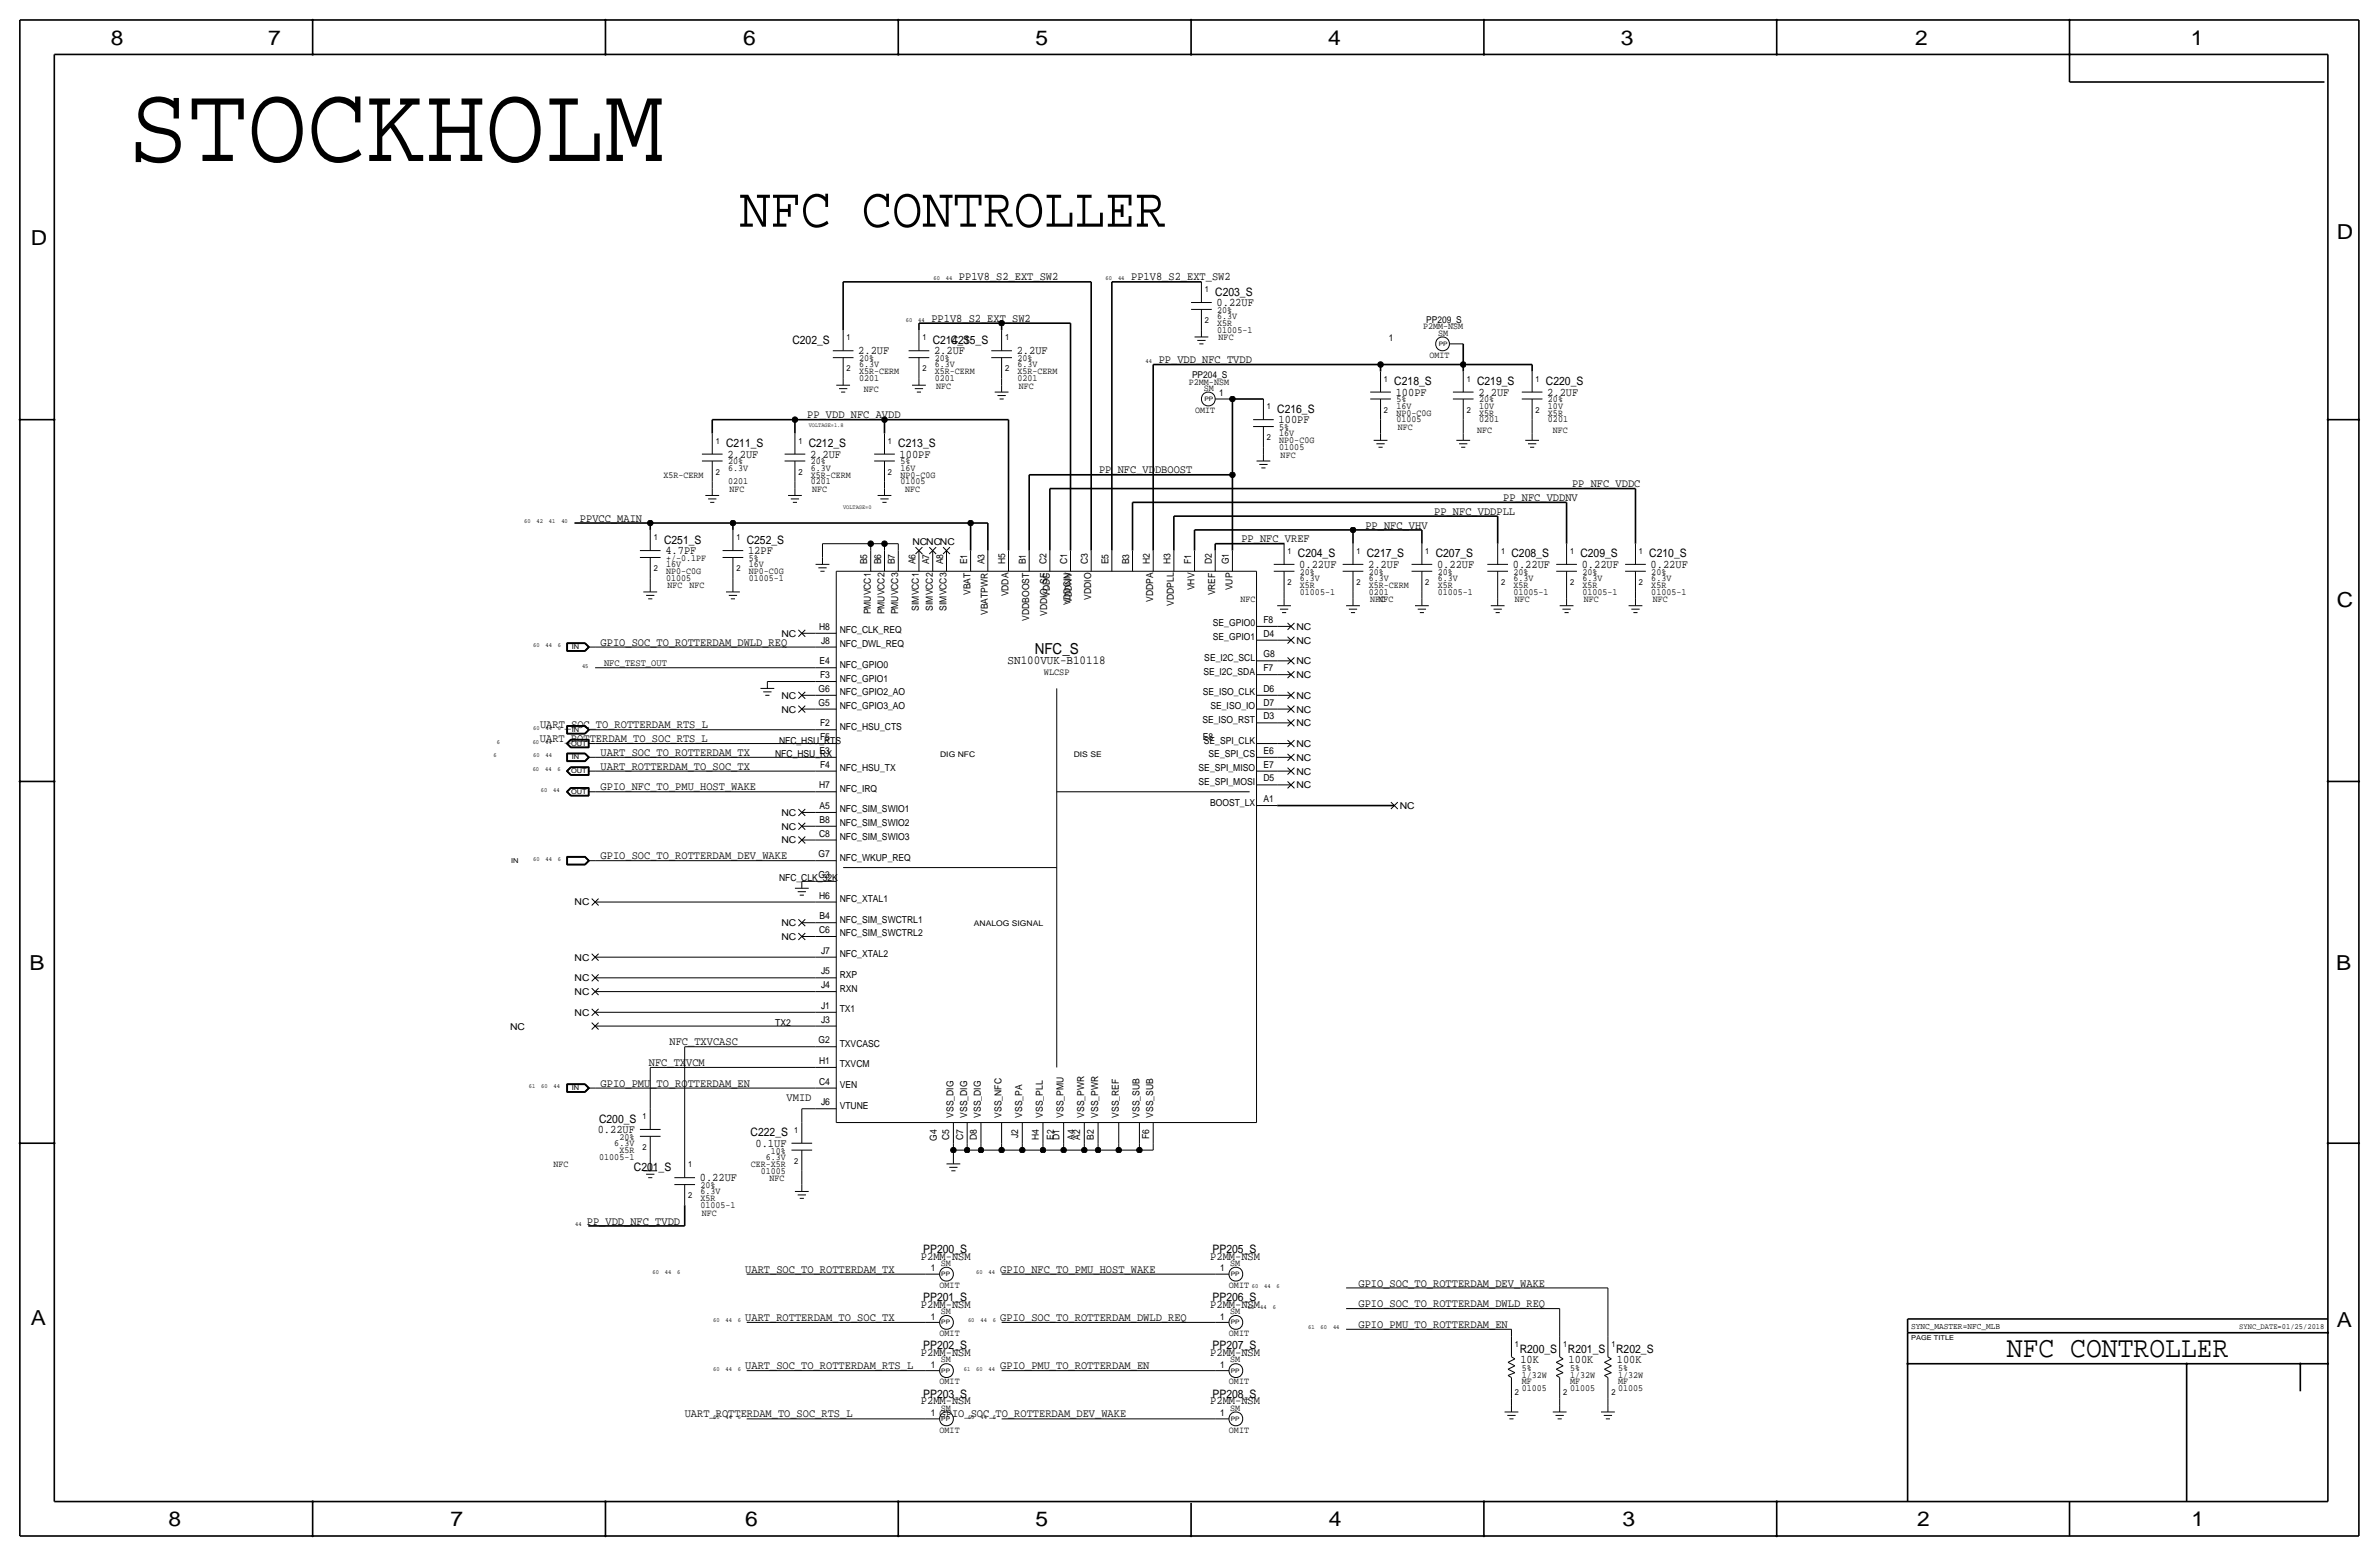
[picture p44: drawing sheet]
<svg xmlns="http://www.w3.org/2000/svg" width="877mm" height="574mm" viewBox="0 0 877 574" stroke-linecap="round" stroke-linejoin="round" font-family="sans-serif">
<defs><g id="words">
<text font-size="41" x="47.4" y="59.3">STOCKHOLM</text>
<text font-size="21" x="272.7" y="83.6">NFC CONTROLLER</text>
<text font-size="10.9" x="739.9" y="500.1">NFC CONTROLLER</text>
<g font-size="7.6">
<text x="40.8" y="16.5">8</text>
<text x="98.9" y="16.5">7</text>
<text x="274" y="16.5">6</text>
<text x="381.7" y="16.5">5</text>
<text x="489.7" y="16.5">4</text>
<text x="597.6" y="16.5">3</text>
<text x="706.1" y="16.5">2</text>
<text x="807.7" y="16.5">1</text>
<text x="861.5" y="88.1">D</text>
<text x="11.4" y="90.4">D</text>
<text x="861.5" y="223.8">C</text>
<text x="10.8" y="357.6">B</text>
<text x="861.3" y="357.4">B</text>
<text x="11.3" y="488.4">A</text>
<text x="861.5" y="489.2">A</text>
<text x="62.2" y="562.6">8</text>
<text x="166" y="562.6">7</text>
<text x="274.8" y="562.6">6</text>
<text x="381.7" y="562.6">5</text>
<text x="489.9" y="562.6">4</text>
<text x="598.1" y="562.6">3</text>
<text x="706.8" y="562.6">2</text>
<text x="807.9" y="562.6">1</text>
</g>
<text font-size="5.6" x="381.5" y="241">NFC_S</text>
<text font-size="4.5" x="371.5" y="244.9">SN100VUK-B10118</text>
<g font-size="4.3">
<text x="353.5" y="103.4">PP1V8_S2_EXT_SW2</text>
<text x="417" y="103.4">PP1V8_S2_EXT_SW2</text>
<text x="448" y="109">C203_S</text>
<text x="448.5" y="112.8">0.22UF</text>
<text x="343.4" y="118.6">PP1V8_S2_EXT_SW2</text>
<text x="292.1" y="126.7">C202_S</text>
<text x="316.4" y="130.6">2.2UF</text>
<text x="343.9" y="126.7">C214_S</text>
<text x="344.4" y="130.6">2.2UF</text>
<text x="350.5" y="126.7">C215_S</text>
<text x="374.9" y="130.6">2.2UF</text>
<text x="427.2" y="133.9">PP_VDD_NFC_TVDD</text>
<text x="514" y="142">C218_S</text>
<text x="544.5" y="142">C219_S</text>
<text x="569.9" y="142">C220_S</text>
<text x="514.6" y="145.8">100PF</text>
<text x="545" y="145.8">2.2UF</text>
<text x="570.4" y="145.8">2.2UF</text>
<text x="297.6" y="154.2">PP_VDD_NFC_AVDD</text>
<text x="470.9" y="152.1">C216_S</text>
<text x="471.4" y="156">100PF</text>
<text x="267.7" y="164.8">C211_S</text>
<text x="298.1" y="164.8">C212_S</text>
<text x="331.2" y="164.8">C213_S</text>
<text x="268.2" y="168.7">2.2UF</text>
<text x="298.7" y="168.7">2.2UF</text>
<text x="331.7" y="168.7">100PF</text>
<text x="405.2" y="174.5">PP_NFC_VDDBOOST</text>
<text x="579.6" y="179.6">PP_NFC_VDDC</text>
<text x="554.2" y="184.7">PP_NFC_VDDNV</text>
<text x="528.8" y="189.7">PP_NFC_VDDPLL</text>
<text x="213.8" y="192.3">PPVCC_MAIN</text>
<text x="503.4" y="194.8">PP_NFC_VHV</text>
<text x="244.8" y="200.4">C251_S</text>
<text x="275.3" y="200.4">C252_S</text>
<text x="457.6" y="199.9">PP_NFC_VREF</text>
<text x="245.3" y="204.2">4.7PF</text>
<text x="275.8" y="204.2">12PF</text>
<text x="478.5" y="205.5">C204_S</text>
<text x="479" y="209.3">0.22UF</text>
<text x="503.9" y="205.5">C217_S</text>
<text x="504.4" y="209.3">2.2UF</text>
<text x="529.3" y="205.5">C207_S</text>
<text x="529.8" y="209.3">0.22UF</text>
<text x="557.2" y="205.5">C208_S</text>
<text x="557.7" y="209.3">0.22UF</text>
<text x="582.6" y="205.5">C209_S</text>
<text x="583.1" y="209.3">0.22UF</text>
<text x="608" y="205.5">C210_S</text>
<text x="608.5" y="209.3">0.22UF</text>
<text x="221.4" y="238">GPIO_SOC_TO_ROTTERDAM_DWLD_REQ</text>
<text x="199.1" y="268.5">UART_SOC_TO_ROTTERDAM_RTS_L</text>
<text x="199.1" y="273.6">UART_ROTTERDAM_TO_SOC_RTS_L</text>
<text x="221.4" y="278.6">UART_SOC_TO_ROTTERDAM_TX</text>
<text x="221.4" y="283.7">UART_ROTTERDAM_TO_SOC_TX</text>
<text x="221.4" y="291.3">GPIO_NFC_TO_PMU_HOST_WAKE</text>
<text x="221.4" y="316.7">GPIO_SOC_TO_ROTTERDAM_DEV_WAKE</text>
<text x="246.8" y="385.3">NFC_TXVCASC</text>
<text x="239.2" y="392.9">NFC_TXVCM</text>
<text x="221.4" y="400.6">GPIO_PMU_TO_ROTTERDAM_EN</text>
<text x="290" y="405.6">VMID</text>
<text x="220.8" y="413.8">C200_S</text>
<text x="220.4" y="417.6">0.22UF</text>
<text x="276.7" y="418.8">C222_S</text>
<text x="278.6" y="422.7">0.1UF</text>
<text x="233.7" y="431.5">C201_S</text>
<text x="258" y="435.4">0.22UF</text>
<text x="216.4" y="451.4">PP_VDD_NFC_TVDD</text>
<text x="340.4" y="461.8">PP200_S</text>
<text x="447" y="461.8">PP205_S</text>
<text x="339.5" y="464.3">P2MM-NSM</text>
<text x="446.2" y="464.3">P2MM-NSM</text>
<text x="274.8" y="469.1">UART_SOC_TO_ROTTERDAM_TX</text>
<text x="368.8" y="469.1">GPIO_NFC_TO_PMU_HOST_WAKE</text>
<text x="340.4" y="479.6">PP201_S</text>
<text x="447" y="479.6">PP206_S</text>
<text x="500.8" y="474.2">GPIO_SOC_TO_ROTTERDAM_DEV_WAKE</text>
<text x="339.5" y="482.1">P2MM-NSM</text>
<text x="446.2" y="482.1">P2MM-NSM</text>
<text x="500.8" y="481.8">GPIO_SOC_TO_ROTTERDAM_DWLD_REQ</text>
<text x="274.8" y="486.9">UART_ROTTERDAM_TO_SOC_TX</text>
<text x="368.8" y="486.9">GPIO_SOC_TO_ROTTERDAM_DWLD_REQ</text>
<text x="500.8" y="489.5">GPIO_PMU_TO_ROTTERDAM_EN</text>
<text x="340.4" y="497.3">PP202_S</text>
<text x="447" y="497.3">PP207_S</text>
<text x="339.5" y="499.9">P2MM-NSM</text>
<text x="446.2" y="499.9">P2MM-NSM</text>
<text x="560.3" y="498.6">R200_S</text>
<text x="560.5" y="502.4">10K</text>
<text x="578.1" y="498.6">R201_S</text>
<text x="578.3" y="502.4">100K</text>
<text x="595.8" y="498.6">R202_S</text>
<text x="596.1" y="502.4">100K</text>
<text x="274.8" y="504.7">UART_SOC_TO_ROTTERDAM_RTS_L</text>
<text x="368.8" y="504.7">GPIO_PMU_TO_ROTTERDAM_EN</text>
<text x="340.4" y="515.1">PP203_S</text>
<text x="447" y="515.1">PP208_S</text>
<text x="339.5" y="517.7">P2MM-NSM</text>
<text x="446.2" y="517.7">P2MM-NSM</text>
<text x="252.4" y="522.5">UART_ROTTERDAM_TO_SOC_RTS_L</text>
<text x="346.4" y="522.5">GPIO_SOC_TO_ROTTERDAM_DEV_WAKE</text>
</g>
<text font-size="3.6" x="222.7" y="245.6">NFC_TEST_OUT</text>
<g font-size="3.5">
<text x="448.8" y="115.3">20%</text>
<text x="448.8" y="117.6">6.3V</text>
<text x="525.8" y="118.9">PP209_S</text>
<text x="448.8" y="120.1">X5R</text>
<text x="448.8" y="122.7">01005-1</text>
<text x="449.3" y="125.5">NFC</text>
<text x="512.1" y="125.7">1</text>
<text x="524.7" y="121.4">P2MM-NSM</text>
<text x="530.2" y="123.7">SM</text>
<text x="527" y="131.8">OMIT</text>
<text x="316.7" y="133.1">20%</text>
<text x="316.7" y="137.9">X5R-CERM</text>
<text x="316.7" y="135.4">6.3V</text>
<text x="344.6" y="133.1">20%</text>
<text x="344.6" y="135.4">6.3V</text>
<text x="344.6" y="137.9">X5R-CERM</text>
<text x="375.1" y="137.9">X5R-CERM</text>
<text x="375.1" y="133.1">20%</text>
<text x="375.1" y="135.4">6.3V</text>
<text x="316.7" y="140.5">0201</text>
<text x="344.6" y="140.5">0201</text>
<text x="345.1" y="143.3">NFC</text>
<text x="375.1" y="140.5">0201</text>
<text x="375.6" y="143.3">NFC</text>
<text x="438.3" y="141.7">P2MM-NSM</text>
<text x="439.5" y="139.2">PP204_S</text>
<text x="318.5" y="144.5">NFC</text>
<text x="443.9" y="144">SM</text>
<text x="449.5" y="146">1</text>
<text x="514.8" y="148.3">5%</text>
<text x="545.3" y="148.3">20%</text>
<text x="570.7" y="148.3">20%</text>
<text x="440.6" y="152.1">OMIT</text>
<text x="514.8" y="153.2">NP0-C0G</text>
<text x="514.8" y="155.7">01005</text>
<text x="514.8" y="150.6">16V</text>
<text x="545.3" y="155.7">0201</text>
<text x="545.3" y="153.2">X5R</text>
<text x="545.3" y="150.6">10V</text>
<text x="570.7" y="153.2">X5R</text>
<text x="570.7" y="155.7">0201</text>
<text x="570.7" y="150.6">10V</text>
<text x="471.6" y="158.5">5%</text>
<text x="471.6" y="160.8">16V</text>
<text x="515.3" y="158.5">NFC</text>
<text x="544.5" y="159.8">NFC</text>
<text x="572.5" y="159.8">NFC</text>
<text x="471.6" y="163.3">NP0-C0G</text>
<text x="471.6" y="165.9">01005</text>
<text x="268.4" y="171.2">20%</text>
<text x="268.4" y="173.5">6.3V</text>
<text x="298.9" y="171.2">20%</text>
<text x="298.9" y="173.5">6.3V</text>
<text x="331.9" y="173.5">16V</text>
<text x="331.9" y="171.2">5%</text>
<text x="472.1" y="168.7">NFC</text>
<text x="244.6" y="176">X5R-CERM</text>
<text x="268.4" y="178.6">0201</text>
<text x="298.9" y="176">X5R-CERM</text>
<text x="298.9" y="178.6">0201</text>
<text x="331.9" y="178.6">01005</text>
<text x="331.9" y="176">NP0-C0G</text>
<text x="268.9" y="181.4">NFC</text>
<text x="299.4" y="181.4">NFC</text>
<text x="333.7" y="181.4">NFC</text>
<text x="336.4" y="200.9">NCNCNC</text>
<text x="245.6" y="206.8">+/-0.1PF</text>
<text x="245.6" y="209">16V</text>
<text x="276" y="206.8">5%</text>
<text x="276" y="209">16V</text>
<text x="319.7" y="208" transform="rotate(-90 319.7 208)">B5</text>
<text x="324.8" y="208" transform="rotate(-90 324.8 208)">B6</text>
<text x="329.9" y="208" transform="rotate(-90 329.9 208)">B7</text>
<text x="337.5" y="208" transform="rotate(-90 337.5 208)">A6</text>
<text x="342.6" y="208" transform="rotate(-90 342.6 208)">A7</text>
<text x="347.7" y="208" transform="rotate(-90 347.7 208)">A8</text>
<text x="356.6" y="208" transform="rotate(-90 356.6 208)">E1</text>
<text x="362.9" y="208" transform="rotate(-90 362.9 208)">A3</text>
<text x="370.5" y="208" transform="rotate(-90 370.5 208)">H5</text>
<text x="378.2" y="208" transform="rotate(-90 378.2 208)">B1</text>
<text x="385.8" y="208" transform="rotate(-90 385.8 208)">C2</text>
<text x="393.4" y="208" transform="rotate(-90 393.4 208)">C1</text>
<text x="401" y="208" transform="rotate(-90 401 208)">C3</text>
<text x="408.6" y="208" transform="rotate(-90 408.6 208)">E5</text>
<text x="416.3" y="208" transform="rotate(-90 416.3 208)">B3</text>
<text x="423.9" y="208" transform="rotate(-90 423.9 208)">H2</text>
<text x="431.5" y="208" transform="rotate(-90 431.5 208)">H3</text>
<text x="439.1" y="208" transform="rotate(-90 439.1 208)">F1</text>
<text x="446.7" y="208" transform="rotate(-90 446.7 208)">D2</text>
<text x="453.1" y="208" transform="rotate(-90 453.1 208)">G1</text>
<text x="245.6" y="214.1">01005</text>
<text x="245.6" y="211.6">NP0-C0G</text>
<text x="276" y="211.6">NP0-C0G</text>
<text x="276" y="214.1">01005-1</text>
<text x="479.2" y="211.8">20%</text>
<text x="479.2" y="214.1">6.3V</text>
<text x="504.6" y="211.8">20%</text>
<text x="504.6" y="214.1">6.3V</text>
<text x="530" y="211.8">20%</text>
<text x="530" y="214.1">6.3V</text>
<text x="558" y="214.1">6.3V</text>
<text x="558" y="211.8">20%</text>
<text x="583.4" y="211.8">20%</text>
<text x="583.4" y="214.1">6.3V</text>
<text x="608.8" y="211.8">20%</text>
<text x="608.8" y="214.1">6.3V</text>
<text x="246.1" y="216.9">NFC</text>
<text x="254.2" y="216.9">NFC</text>
<text x="357.8" y="219.3" transform="rotate(-90 357.8 219.3)">VBAT</text>
<text x="371.8" y="219.8" transform="rotate(-90 371.8 219.8)">VDDA</text>
<text x="387" y="220" transform="rotate(-90 387 220)">VDDC</text>
<text x="402.3" y="221.1" transform="rotate(-90 402.3 221.1)">VDDIO</text>
<text x="425.1" y="221.9" transform="rotate(-90 425.1 221.9)">VDDPA</text>
<text x="440.4" y="217.6" transform="rotate(-90 440.4 217.6)">VHV</text>
<text x="448" y="219.5" transform="rotate(-90 448 219.5)">VREF</text>
<text x="454.4" y="217.6" transform="rotate(-90 454.4 217.6)">VUP</text>
<text x="457.4" y="222">NFC</text>
<text x="479.2" y="219.2">01005-1</text>
<text x="479.2" y="216.7">X5R</text>
<text x="504.6" y="216.7">X5R-CERM</text>
<text x="504.6" y="219.2">0201</text>
<text x="505.2" y="222">NFC</text>
<text x="508.2" y="222">NFC</text>
<text x="530" y="219.2">01005-1</text>
<text x="530" y="216.7">X5R</text>
<text x="558" y="219.2">01005-1</text>
<text x="558" y="216.7">X5R</text>
<text x="558.5" y="222">NFC</text>
<text x="583.4" y="219.2">01005-1</text>
<text x="583.4" y="216.7">X5R</text>
<text x="583.9" y="222">NFC</text>
<text x="608.8" y="216.7">X5R</text>
<text x="608.8" y="219.2">01005-1</text>
<text x="609.3" y="222">NFC</text>
<text x="321" y="226.5" transform="rotate(-90 321 226.5)">PMUVCC1</text>
<text x="326.1" y="226.5" transform="rotate(-90 326.1 226.5)">PMUVCC2</text>
<text x="331.2" y="226.5" transform="rotate(-90 331.2 226.5)">PMUVCC3</text>
<text x="338.8" y="225.1" transform="rotate(-90 338.8 225.1)">SIMVCC1</text>
<text x="343.9" y="225.1" transform="rotate(-90 343.9 225.1)">SIMVCC2</text>
<text x="348.9" y="225.1" transform="rotate(-90 348.9 225.1)">SIMVCC3</text>
<text x="364.2" y="226.7" transform="rotate(-90 364.2 226.7)">VBATPWR</text>
<text x="386.1" y="227" transform="rotate(-90 386.1 227)">VDDIO_SE</text>
<text x="394.7" y="223.2" transform="rotate(-90 394.7 223.2)">VDDCIN</text>
<text x="395.2" y="222.1" transform="rotate(-90 395.2 222.1)">VDDNV</text>
<text x="432.8" y="223.3" transform="rotate(-90 432.8 223.3)">VDDPLL</text>
<text x="302" y="232.1">H8</text>
<text x="309.6" y="233.4">NFC_CLK_REQ</text>
<text x="379.4" y="228.8" transform="rotate(-90 379.4 228.8)">VDDBOOST</text>
<text x="447.1" y="230.9">SE_GPIO0</text>
<text x="465.8" y="229.6">F8</text>
<text x="478" y="232.2">NC</text>
<text x="288.1" y="234.7">NC</text>
<text x="302.7" y="237.2">J8</text>
<text x="309.6" y="238.5">NFC_DWL_REQ</text>
<text x="447.1" y="236">SE_GPIO1</text>
<text x="465.8" y="234.7">D4</text>
<text x="478" y="237.2">NC</text>
<text x="302.2" y="244.8">E4</text>
<text x="444" y="243.6">SE_I2C_SCL</text>
<text x="465.8" y="242.3">G8</text>
<text x="478" y="244.9">NC</text>
<text x="302.3" y="249.9">F3</text>
<text x="309.6" y="246.1">NFC_GPIO0</text>
<text x="309.6" y="251.2">NFC_GPIO1</text>
<text x="384.9" y="248.7">WLCSP</text>
<text x="443.6" y="248.7">SE_I2C_SDA</text>
<text x="465.8" y="247.4">F7</text>
<text x="478" y="249.9">NC</text>
<text x="288.1" y="257.6">NC</text>
<text x="301.8" y="255">G6</text>
<text x="309.6" y="256.3">NFC_GPIO2_AO</text>
<text x="443.5" y="256.3">SE_ISO_CLK</text>
<text x="465.8" y="255">D6</text>
<text x="478" y="257.6">NC</text>
<text x="288.1" y="262.6">NC</text>
<text x="301.8" y="260.1">G5</text>
<text x="309.6" y="261.4">NFC_GPIO3_AO</text>
<text x="446.3" y="261.4">SE_ISO_IO</text>
<text x="465.8" y="260.1">D7</text>
<text x="478" y="262.6">NC</text>
<text x="302.3" y="267.7">F2</text>
<text x="309.6" y="269">NFC_HSU_CTS</text>
<text x="443.3" y="266.4">SE_ISO_RST</text>
<text x="465.8" y="265.2">D3</text>
<text x="478" y="267.7">NC</text>
<text x="287.2" y="274.1">NFC_HSU_RTS</text>
<text x="302.3" y="272.8">F5</text>
<text x="443.4" y="272.8">E8</text>
<text x="443.8" y="274.1">SE_SPI_CLK</text>
<text x="478" y="275.3">NC</text>
<text x="285.8" y="279.1">NFC_HSU_RX</text>
<text x="302.2" y="277.9">E3</text>
<text x="445.6" y="279.1">SE_SPI_CS</text>
<text x="465.8" y="277.9">E6</text>
<text x="478" y="280.4">NC</text>
<text x="302.3" y="283">F4</text>
<text x="309.6" y="284.2">NFC_HSU_TX</text>
<text x="441.9" y="284.2">SE_SPI_MISO</text>
<text x="465.8" y="283">E7</text>
<text x="478" y="285.5">NC</text>
<text x="302" y="290.6">H7</text>
<text x="309.6" y="291.8">NFC_IRQ</text>
<text x="441.9" y="289.3">SE_SPI_MOSI</text>
<text x="465.8" y="288">D5</text>
<text x="478" y="290.6">NC</text>
<text x="302.2" y="298.2">A5</text>
<text x="309.6" y="299.5">NFC_SIM_SWIO1</text>
<text x="446.1" y="296.9">BOOST_LX</text>
<text x="465.8" y="295.6">A1</text>
<text x="516.1" y="298.2">NC</text>
<text x="288.1" y="300.7">NC</text>
<text x="288.1" y="305.8">NC</text>
<text x="302.2" y="303.3">B8</text>
<text x="309.6" y="304.5">NFC_SIM_SWIO2</text>
<text x="288.1" y="310.9">NC</text>
<text x="302" y="308.4">C8</text>
<text x="309.6" y="309.6">NFC_SIM_SWIO3</text>
<text x="301.8" y="316">G7</text>
<text x="309.6" y="317.2">NFC_WKUP_REQ</text>
<text x="301.8" y="323.6">G3</text>
<text x="287.2" y="324.9">NFC_CLK_32K</text>
<text x="211.9" y="333.8">NC</text>
<text x="302" y="331.2">H6</text>
<text x="309.6" y="332.5">NFC_XTAL1</text>
<text x="288.1" y="341.4">NC</text>
<text x="302.2" y="338.8">B4</text>
<text x="309.6" y="340.1">NFC_SIM_SWCTRL1</text>
<text x="288.1" y="346.5">NC</text>
<text x="302" y="343.9">C6</text>
<text x="309.6" y="345.2">NFC_SIM_SWCTRL2</text>
<text x="302.7" y="351.5">J7</text>
<text x="309.6" y="352.8">NFC_XTAL2</text>
<text x="211.9" y="354.1">NC</text>
<text x="302.7" y="359.2">J5</text>
<text x="211.9" y="361.7">NC</text>
<text x="302.7" y="364.2">J4</text>
<text x="309.6" y="365.5">RXN</text>
<text x="309.6" y="360.4">RXP</text>
<text x="211.9" y="366.8">NC</text>
<text x="302.7" y="371.9">J1</text>
<text x="211.9" y="374.4">NC</text>
<text x="302.7" y="376.9">J3</text>
<text x="309.6" y="373.1">TX1</text>
<text x="188" y="379.5">NC</text>
<text x="285.8" y="378.2">TX2</text>
<text x="301.8" y="384.6">G2</text>
<text x="309.6" y="385.8">TXVCASC</text>
<text x="302" y="392.2">H1</text>
<text x="309.6" y="393.4">TXVCM</text>
<text x="302" y="399.8">C4</text>
<text x="309.6" y="401.1">VEN</text>
<text x="302.7" y="407.4">J6</text>
<text x="309.6" y="408.7">VTUNE</text>
<text x="351.5" y="412" transform="rotate(-90 351.5 412)">VSS_DIG</text>
<text x="356.6" y="412" transform="rotate(-90 356.6 412)">VSS_DIG</text>
<text x="361.6" y="412" transform="rotate(-90 361.6 412)">VSS_DIG</text>
<text x="369.3" y="412" transform="rotate(-90 369.3 412)">VSS_NFC</text>
<text x="376.9" y="412" transform="rotate(-90 376.9 412)">VSS_PA</text>
<text x="384.5" y="412" transform="rotate(-90 384.5 412)">VSS_PLL</text>
<text x="392.1" y="412" transform="rotate(-90 392.1 412)">VSS_PMU</text>
<text x="399.7" y="412" transform="rotate(-90 399.7 412)">VSS_PWR</text>
<text x="404.8" y="412" transform="rotate(-90 404.8 412)">VSS_PWR</text>
<text x="412.4" y="412" transform="rotate(-90 412.4 412)">VSS_REF</text>
<text x="420.1" y="412" transform="rotate(-90 420.1 412)">VSS_SUB</text>
<text x="425.1" y="412" transform="rotate(-90 425.1 412)">VSS_SUB</text>
<text x="375.4" y="419.6" transform="rotate(-90 375.4 419.6)">J2</text>
<text x="423.6" y="420" transform="rotate(-90 423.6 420)">F6</text>
<text x="226.5" y="422.4">6.3V</text>
<text x="228.3" y="424.9">X5R</text>
<text x="228.3" y="420.1">20%</text>
<text x="284.2" y="425.2">10%</text>
<text x="345.4" y="420.5" transform="rotate(-90 345.4 420.5)">G4</text>
<text x="350" y="420.3" transform="rotate(-90 350 420.3)">C5</text>
<text x="355" y="420.3" transform="rotate(-90 355 420.3)">C7</text>
<text x="360.1" y="420.3" transform="rotate(-90 360.1 420.3)">D8</text>
<text x="383" y="420.3" transform="rotate(-90 383 420.3)">H4</text>
<text x="388.6" y="420.2" transform="rotate(-90 388.6 420.2)">E2</text>
<text x="390.6" y="420.3" transform="rotate(-90 390.6 420.3)">D1</text>
<text x="396.2" y="420.2" transform="rotate(-90 396.2 420.2)">A4</text>
<text x="398.2" y="420.2" transform="rotate(-90 398.2 420.2)">A2</text>
<text x="403.3" y="420.2" transform="rotate(-90 403.3 420.2)">B2</text>
<text x="204" y="430.3">NFC</text>
<text x="220.9" y="427.5">01005-1</text>
<text x="276.8" y="430">CER-X5R</text>
<text x="282.4" y="427.5">6.3V</text>
<text x="258.3" y="437.9">20%</text>
<text x="280.5" y="432.6">01005</text>
<text x="283.7" y="435.4">NFC</text>
<text x="258.3" y="440.2">6.3V</text>
<text x="258.3" y="442.7">X5R</text>
<text x="258.3" y="445.3">01005-1</text>
<text x="258.8" y="448.1">NFC</text>
<text x="346.8" y="466.6">SM</text>
<text x="453.5" y="466.6">SM</text>
<text x="343.2" y="468.6">1</text>
<text x="449.8" y="468.6">1</text>
<text x="346.4" y="474.7">OMIT</text>
<text x="453.1" y="474.7">OMIT</text>
<text x="346.8" y="484.4">SM</text>
<text x="453.5" y="484.4">SM</text>
<text x="343.2" y="486.4">1</text>
<text x="449.8" y="486.4">1</text>
<text x="346.4" y="492.5">OMIT</text>
<text x="453.1" y="492.5">OMIT</text>
<text x="346.8" y="502.2">SM</text>
<text x="453.5" y="502.2">SM</text>
<text x="343.2" y="504.2">1</text>
<text x="449.8" y="504.2">1</text>
<text x="561" y="507.7">1/32W</text>
<text x="561" y="505.2">5%</text>
<text x="578.8" y="505.2">5%</text>
<text x="578.8" y="507.7">1/32W</text>
<text x="596.6" y="505.2">5%</text>
<text x="596.6" y="507.7">1/32W</text>
<text x="346.4" y="510.3">OMIT</text>
<text x="453.1" y="510.3">OMIT</text>
<text x="561" y="512.8">01005</text>
<text x="561" y="510.3">MF</text>
<text x="578.8" y="512.8">01005</text>
<text x="578.8" y="510.3">MF</text>
<text x="596.6" y="512.8">01005</text>
<text x="596.6" y="510.3">MF</text>
<text x="343.2" y="522">1</text>
<text x="346.8" y="519.9">SM</text>
<text x="449.8" y="522">1</text>
<text x="453.5" y="519.9">SM</text>
<text x="346.4" y="528.1">OMIT</text>
<text x="453.1" y="528.1">OMIT</text>
</g>
<g font-size="3.2">
<text x="370.5" y="125.5">1</text>
<text x="370.5" y="136.9">2</text>
<text x="294.3" y="163.6">1</text>
<text x="294.3" y="175">2</text>
<text x="704.5" y="490">SYNC_MASTER=NFC_MLB</text>
</g>
<g font-size="3.1">
<text x="444.2" y="107.7">1</text>
<text x="444.2" y="119.1">2</text>
<text x="312.1" y="125.5">1</text>
<text x="340.1" y="125.5">1</text>
<text x="312.1" y="136.9">2</text>
<text x="340.1" y="136.9">2</text>
<text x="510.2" y="140.7">1</text>
<text x="540.7" y="140.7">1</text>
<text x="566.1" y="140.7">1</text>
<text x="467.1" y="150.9">1</text>
<text x="510.2" y="152.1">2</text>
<text x="540.7" y="152.1">2</text>
<text x="566.1" y="152.1">2</text>
<text x="263.9" y="163.6">1</text>
<text x="327.4" y="163.6">1</text>
<text x="467.1" y="162.3">2</text>
<text x="263.9" y="175">2</text>
<text x="327.4" y="175">2</text>
<text x="241" y="199.1">1</text>
<text x="271.5" y="199.1">1</text>
<text x="474.7" y="204.2">1</text>
<text x="500.1" y="204.2">1</text>
<text x="525.5" y="204.2">1</text>
<text x="553.4" y="204.2">1</text>
<text x="578.8" y="204.2">1</text>
<text x="604.2" y="204.2">1</text>
<text x="241" y="210.6">2</text>
<text x="271.5" y="210.6">2</text>
<text x="474.7" y="215.6">2</text>
<text x="500.1" y="215.6">2</text>
<text x="525.5" y="215.6">2</text>
<text x="553.4" y="215.6">2</text>
<text x="578.8" y="215.6">2</text>
<text x="604.2" y="215.6">2</text>
<text x="236.9" y="412.5">1</text>
<text x="292.8" y="417.6">1</text>
<text x="236.9" y="423.9">2</text>
<text x="253.7" y="430.3">1</text>
<text x="292.8" y="429">2</text>
<text x="253.7" y="441.7">2</text>
<text x="558.5" y="496.3">1</text>
<text x="576.3" y="496.3">1</text>
<text x="594.1" y="496.3">1</text>
<text x="558.5" y="514.1">2</text>
<text x="576.3" y="514.1">2</text>
<text x="594.1" y="514.1">2</text>
</g>
<g font-size="2.9">
<text x="346.6" y="279.1">DIG NFC</text>
<text x="395.8" y="279.1">DIS SE</text>
<text x="359" y="341.4">ANALOG SIGNAL</text>
<text x="825.6" y="490">SYNC_DATE=01/25/2018</text>
</g>
<g font-size="2.5">
<text x="210.8" y="239.3">IN</text>
<text x="210.8" y="269.7">IN</text>
<text x="210.5" y="274.8">OUT</text>
<text x="210.8" y="279.9">IN</text>
<text x="210.5" y="285">OUT</text>
<text x="210.5" y="292.6">OUT</text>
<text x="188.4" y="318">IN</text>
<text x="210.8" y="401.8">IN</text>
<text x="704.5" y="493.8">PAGE TITLE</text>
</g>
<g font-size="2.3">
<text x="344.1" y="103.4">60</text>
<text x="348.7" y="103.4">44</text>
<text x="407.6" y="103.4">60</text>
<text x="412.2" y="103.4">44</text>
<text x="334" y="118.6">60</text>
<text x="338.5" y="118.6">44</text>
<text x="530.4" y="127.5">PP</text>
<text x="422.4" y="133.9">44</text>
<text x="444.1" y="147.8">PP</text>
<text x="193.2" y="192.8">60</text>
<text x="197.8" y="192.8">42</text>
<text x="202.4" y="192.8">41</text>
<text x="207" y="192.8">40</text>
<text x="196.5" y="238.5">60</text>
<text x="201.1" y="238.5">44</text>
<text x="205.7" y="238.5">6</text>
<text x="214.6" y="246.1">45</text>
<text x="196.5" y="269">60</text>
<text x="201.1" y="269">44</text>
<text x="205.7" y="269">6</text>
<text x="183.2" y="274.1">6</text>
<text x="196.4" y="274.1">60</text>
<text x="201" y="274.1">44</text>
<text x="181.9" y="279.1">6</text>
<text x="196.6" y="279.1">60</text>
<text x="201.1" y="279.1">44</text>
<text x="196.4" y="284.2">60</text>
<text x="201" y="284.2">44</text>
<text x="205.5" y="284.2">6</text>
<text x="199.4" y="291.8">60</text>
<text x="204" y="291.8">44</text>
<text x="196.6" y="317.2">60</text>
<text x="201.1" y="317.2">44</text>
<text x="205.7" y="317.2">6</text>
<text x="195" y="401.1">61</text>
<text x="199.5" y="401.1">60</text>
<text x="204.1" y="401.1">44</text>
<text x="212.1" y="451.9">44</text>
<text x="240.5" y="469.6">60</text>
<text x="245.1" y="469.6">44</text>
<text x="249.7" y="469.6">6</text>
<text x="347" y="470.4">PP</text>
<text x="359.9" y="469.6">60</text>
<text x="364.4" y="469.6">44</text>
<text x="453.7" y="470.4">PP</text>
<text x="461.5" y="474.7">60</text>
<text x="466.1" y="474.7">44</text>
<text x="470.6" y="474.7">6</text>
<text x="460.1" y="482.3">60</text>
<text x="464.6" y="482.3">44</text>
<text x="469.2" y="482.3">6</text>
<text x="262.9" y="487.4">60</text>
<text x="267.5" y="487.4">44</text>
<text x="272" y="487.4">6</text>
<text x="347" y="488.2">PP</text>
<text x="356.9" y="487.4">60</text>
<text x="361.5" y="487.4">44</text>
<text x="366" y="487.4">6</text>
<text x="453.7" y="488.2">PP</text>
<text x="482.3" y="490">61</text>
<text x="486.9" y="490">60</text>
<text x="491.4" y="490">44</text>
<text x="262.9" y="505.2">60</text>
<text x="267.5" y="505.2">44</text>
<text x="272" y="505.2">6</text>
<text x="347" y="506">PP</text>
<text x="355.3" y="505.2">61</text>
<text x="359.9" y="505.2">60</text>
<text x="364.5" y="505.2">44</text>
<text x="453.7" y="506">PP</text>
<text x="262.9" y="523">60</text>
<text x="267.5" y="523">44</text>
<text x="272" y="523">6</text>
<text x="347" y="523.7">PP</text>
<text x="356.9" y="523">60</text>
<text x="361.5" y="523">44</text>
<text x="366" y="523">6</text>
<text x="453.7" y="523.7">PP</text>
</g>
<g font-size="2.2">
<text x="298.1" y="157.2">VOLTAGE=1.8</text>
<text x="310.8" y="187.7">VOLTAGE=0</text>
</g>
</g></defs>
<g fill="none" stroke="#000" stroke-width=".6" stroke-linecap="butt">
<path d="M7.3 7.4v558.8zM7.3 7.4h862.3zM115.3 7.4v12.7zM223.2 7.4v12.7zM331.2 7.4v12.7zM439.1 7.4v12.7zM547.1 7.4v12.7zM655 7.4v12.7zM763 7.4v12.7zM869.6 7.4v558.8zM20 20.1v533.4zM20 20.1h838.2z"/>
<path d="M763 20.1v10.1zM763 30.2h93.9zM858.2 20.1v533.4zM310.8 103.9v17.8zM310.8 103.9h91.5zM338.8 119.1h30.5zM338.8 119.1v2.6zM369.3 119.1h25.4zM369.3 119.1v2.6zM394.7 119.1v83.8zM402.3 103.9v99zM409.9 103.9v99z"/>
<path d="M409.9 103.9h33zM425.1 134.4v68.5zM425.1 134.4h83.9zM509 134.4h30.4zM509 134.4v2.5zM539.4 134.4h25.4zM539.4 134.4v2.5zM539.4 126.7v7.7zM564.8 134.4v2.5zM7.3 154.7h12.7zM262.6 154.7v5.1zM262.6 154.7h30.5z"/>
<path d="M293.1 154.7h33zM293.1 154.7v5.1zM326.1 154.7h45.7zM326.1 154.7v5.1zM371.8 154.7v48.2zM453.1 147.1h1.3zM454.4 147.1v27.9zM454.4 147.1h11.4zM858.2 154.7h11.4zM379.4 175v27.9zM379.4 175h75zM454.4 175v27.9z"/>
<path d="M211.8 192.8h27.9zM239.7 192.8h30.5zM239.7 192.8v2.5zM270.2 192.8v2.5zM270.2 192.8h87.6zM357.8 192.8h6.4zM357.8 192.8v10.1zM364.2 192.8v10.1zM387 180.1v22.8zM387 180.1h215.9zM417.5 185.2v17.7zM417.5 185.2h160z"/>
<path d="M432.8 190.2v12.7zM432.8 190.2h119.3zM440.4 195.3h58.4zM440.4 195.3v7.6zM498.8 195.3h25.4zM498.8 195.3v5.1zM524.2 195.3v5.1zM552.1 190.2v10.2zM577.5 185.2v15.2zM602.9 180.1v20.3zM448 200.4h25.4zM448 200.4v2.5z"/>
<path d="M7.3 288h12.7zM470.9 296.9h43.1zM858.2 288h11.4zM7.3 421.4h12.7zM858.2 421.4h11.4zM216.9 451.9h35.5zM252.4 444.2v7.7zM703.3 491.2h154.9zM703.3 486.2h154.9zM703.3 486.2v5zM703.3 491.2v62.3zM703.3 502.7h154.9z"/>
<path d="M806.1 502.7v50.8zM848.1 502.7v10.1zM20 553.5h838.2zM115.3 553.5v12.7zM223.2 553.5v12.7zM331.2 553.5v12.7zM439.1 554v12.2zM547.1 553.5v12.7zM655 553.5v12.7zM763 553.5v12.7zM7.3 566.2h862.3z"/>
</g>
<g fill="none" stroke="#000" stroke-width=".37">
<path d="M439.1 114h7.6zM439.1 111.5h7.6zM442.9 103.9v7.6zM442.9 114v7.7zM307 131.8h7.7zM307 129.3h7.7zM310.8 121.7v7.6zM310.8 131.8v7.6zM310.8 139.4v2.6zM335 131.8h7.6zM335 129.3h7.6zM338.8 121.7v7.6z"/>
<path d="M338.8 131.8v7.6zM338.8 139.4v2.6zM365.5 129.3h7.6zM365.5 131.8h7.6zM369.3 139.4v2.6zM369.3 121.7v7.6zM369.3 131.8v7.6zM440.4 124.2h5.1zM441.4 125.5h3.1zM442.2 126.7h1.5zM442.9 121.7v2.5zM509 136.9v7.6z"/>
<path d="M534.4 126.7h5zM539.4 136.9v7.6zM564.8 136.9v7.6zM262.6 159.8v7.6zM293.1 159.8v7.6zM308.3 142h5.1zM309.3 143.3h3.1zM310.1 144.5h1.5zM326.1 159.8v7.6zM336.2 142h5.1zM337.3 143.3h3zM338 144.5h1.5z"/>
<path d="M366.7 144.5h5.1zM367.7 145.8h3.1zM368.5 147.1h1.5zM369.3 142v2.5zM448 147.1h5.1zM462 157.2h7.6zM462 154.7h7.6zM465.8 147.1v7.6zM465.8 157.2v7.6zM505.2 144.5h7.6zM505.2 147.1h7.6zM509 154.7v5.1z"/>
<path d="M509 147.1v7.6zM509 159.8v2.5zM535.6 147.1h7.7zM535.6 144.5h7.7zM539.4 154.7v5.1zM539.4 147.1v7.6zM539.4 159.8v2.5zM561 147.1h7.7zM561 144.5h7.7zM564.8 154.7v5.1zM564.8 147.1v7.6zM564.8 159.8v2.5z"/>
<path d="M258.8 169.9h7.6zM258.8 167.4h7.6zM262.6 177.5v2.6zM262.6 169.9v7.6zM289.3 167.4h7.6zM289.3 169.9h7.6zM293.1 177.5v2.6zM293.1 169.9v7.6zM322.3 169.9h7.6zM322.3 167.4h7.6zM326.1 177.5v2.6zM326.1 169.9v7.6z"/>
<path d="M463.2 169.9h5.1zM464.3 171.2h3zM465 172.5h1.5zM465.8 164.8v2.6zM465.8 167.4v2.5zM506.4 162.3h5.1zM507.4 163.6h3.1zM508.2 164.8h1.5zM536.9 162.3h5.1zM537.9 163.6h3.1zM538.7 164.8h1.5zM562.3 162.3h5.1z"/>
<path d="M563.3 163.6h3.1zM564.1 164.8h1.5zM239.7 195.3v7.6zM260 182.6h5.1zM261.1 183.9h3zM261.8 185.2h1.5zM262.6 180.1v2.5zM270.2 195.3v7.6zM290.5 182.6h5.1zM291.5 183.9h3.1zM292.3 185.2h1.5zM293.1 180.1v2.5z"/>
<path d="M323.5 182.6h5.1zM324.6 183.9h3zM325.3 185.2h1.5zM326.1 180.1v2.5zM235.9 205.5h7.6zM235.9 202.9h7.6zM237.2 218.2h5.1zM238.2 219.5h3zM239.7 213.1v2.5zM239.7 205.5v7.6zM239.7 215.6v2.6zM266.4 202.9h7.6z"/>
<path d="M266.4 205.5h7.6zM267.7 218.2h5zM268.7 219.5h3zM270.2 213.1v2.5zM270.2 205.5v7.6zM270.2 215.6v2.6zM300.7 208h5.1zM301.7 209.3h3zM302.5 210.6h1.5zM303.2 200.4h17.8zM303.2 200.4v5.1zM303.2 205.5v2.5z"/>
<path d="M308.3 210.6v203.2zM308.3 210.6h154.9zM321 200.4h5.1zM321 200.4v2.5zM321 202.9v7.7zM326.1 200.4h5.1zM326.1 200.4v2.5zM326.1 202.9v7.7zM331.2 200.4v2.5zM331.2 202.9v7.7zM337.5 204.2l2.6-2.5zM337.5 201.7l2.6 2.5z"/>
<path d="M338.8 202.9v7.7zM342.6 204.2l2.5-2.5zM342.6 201.7l2.5 2.5zM343.9 202.9v7.7zM347.7 204.2l2.5-2.5zM347.7 201.7l2.5 2.5zM348.9 202.9v7.7zM357.8 202.9v7.7zM364.2 202.9v7.7zM371.8 202.9v7.7zM379.4 202.9v7.7zM387 202.9v7.7z"/>
<path d="M394.7 202.9v7.7zM402.3 202.9v7.7zM409.9 202.9v7.7zM417.5 202.9v7.7zM425.1 202.9v7.7zM432.8 202.9v7.7zM440.4 202.9v7.7zM448 202.9v7.7zM454.4 202.9v7.7zM463.2 210.6v203.2zM469.6 210.6h7.6zM469.6 208h7.6z"/>
<path d="M473.4 218.2v2.5zM473.4 200.4v7.6zM473.4 210.6v7.6zM495 210.6h7.6zM495 208h7.6zM498.8 218.2v2.5zM498.8 200.4v7.6zM498.8 210.6v7.6zM520.4 210.6h7.6zM520.4 208h7.6zM524.2 218.2v2.5zM524.2 200.4v7.6z"/>
<path d="M524.2 210.6v7.6zM548.3 210.6h7.7zM548.3 208h7.7zM552.1 218.2v2.5zM552.1 200.4v7.6zM552.1 210.6v7.6zM573.7 210.6h7.7zM573.7 208h7.7zM577.5 218.2v2.5zM577.5 200.4v7.6zM577.5 210.6v7.6zM599.1 210.6h7.7z"/>
<path d="M599.1 208h7.7zM602.9 218.2v2.5zM602.9 200.4v7.6zM602.9 210.6v7.6zM208.9 236.9v3.2zM208.9 236.9h6.8zM209 237v3zM209 240h6.7zM209 237h6.7zM209.1 237.1v2.8zM209.1 239.9h6.5zM209.1 237.1h6.5z"/>
<path d="M209.2 237.2h6.4zM209.2 237.2v2.6zM209.2 239.8h6.4zM215.6 239.8l1.3-1.3zM215.6 237.2l1.3 1.3zM215.6 239.9l1.4-1.4zM215.6 237.1l1.4 1.4zM215.7 237l1.5 1.5zM215.7 240l1.5-1.5zM215.7 236.9l1.6 1.6zM216.9 238.5h2.5zM219.4 238.5h81.3z"/>
<path d="M239 220.7h1.5zM269.4 220.7h1.6zM294.3 234.7l2.6-2.5zM294.3 232.2l2.6 2.5zM295.6 233.4h5.1zM300.7 238.5h7.6zM300.7 233.4h7.6zM463.2 236h7.7zM463.2 230.9h7.7zM470.9 236h5zM470.9 230.9h5zM470.9 223.3h5z"/>
<path d="M471.9 224.5h3zM472.6 225.8h1.6zM473.4 220.7v2.6zM474.7 229.6l2.5 2.6zM474.7 234.7l2.5 2.5zM477.2 229.6l-2.5 2.6zM477.2 234.7l-2.5 2.5zM496.3 223.3h5zM497.3 224.5h3zM498 225.8h1.6zM498.8 220.7v2.6zM521.7 223.3h5z"/>
<path d="M522.7 224.5h3zM523.4 225.8h1.6zM524.2 220.7v2.6zM549.6 223.3h5.1zM550.6 224.5h3.1zM551.4 225.8h1.5zM552.1 220.7v2.6zM575 223.3h5.1zM576 224.5h3.1zM576.8 225.8h1.5zM577.5 220.7v2.6zM600.4 223.3h5.1z"/>
<path d="M601.4 224.5h3.1zM602.2 225.8h1.5zM602.9 220.7v2.6zM208.9 240.1h6.8zM215.7 240.1l1.6-1.6zM219.4 246.1h81.3zM280.4 253.7h5zM281.4 255h3zM282.1 256.3h1.6zM282.9 251.2v2.5zM282.9 251.2h17.8zM294.3 257.6l2.6-2.6z"/>
<path d="M294.3 255l2.6 2.6zM295.6 256.3h5.1zM300.7 246.1h7.6zM300.7 251.2h7.6zM300.7 256.3h7.6zM389.6 253.7v139.7zM463.2 256.3h7.7zM463.2 243.6h7.7zM463.2 248.7h7.7zM470.9 256.3h5zM470.9 243.6h5zM470.9 248.7h5z"/>
<path d="M474.7 247.4l2.5 2.5zM474.7 242.3l2.5 2.6zM474.7 255l2.5 2.6zM477.2 247.4l-2.5 2.5zM477.2 242.3l-2.5 2.6zM477.2 255l-2.5 2.6zM208.8 274.1l1.6 1.5zM208.8 274.1l1.6-1.6zM208.9 267.4v3.2zM208.9 270.6h6.8zM208.9 274.1l1.5-1.5zM208.9 277.6v3.1z"/>
<path d="M208.9 267.4h6.8zM208.9 277.6h6.8zM208.9 274.1l1.5 1.4zM209 267.5v3zM209 270.5h6.7zM209 277.7v2.9zM209 267.5h6.7zM209 277.7h6.7zM209.1 274.1l1.4-1.4zM209.1 274.1l1.4 1.3zM209.1 267.6v2.8zM209.1 270.4h6.5z"/>
<path d="M209.1 277.8v2.7zM209.1 267.6h6.5zM209.1 277.8h6.5zM209.2 267.7h6.4zM209.2 267.7v2.6zM209.2 270.3h6.4zM209.2 274.1l1.3-1.3zM209.2 277.9h6.4zM209.2 277.9v2.5zM209.2 274.1l1.3 1.2zM210.4 275.6h6.8zM210.4 272.5h6.8z"/>
<path d="M210.4 272.6h6.7zM210.4 275.5h6.7zM210.5 272.7h6.5zM210.5 275.4h6.5zM210.5 272.8h6.4zM210.5 275.3h6.4zM215.6 270.3l1.3-1.3zM215.6 267.7l1.3 1.3zM215.6 277.9l1.3 1.2zM215.6 270.4l1.4-1.4zM215.6 267.6l1.4 1.4zM215.6 277.8l1.4 1.3z"/>
<path d="M215.7 267.5l1.5 1.5zM215.7 277.7l1.5 1.4zM215.7 270.5l1.5-1.5zM215.7 267.4l1.6 1.6zM215.7 277.6l1.6 1.5zM215.7 270.6l1.6-1.6zM216.9 269h2.5zM216.9 274.1h2.5zM216.9 279.1h2.5zM216.9 272.8v2.5zM217 272.7v2.7zM217.1 272.6v2.9z"/>
<path d="M217.2 272.5v3.1zM217.2 279.1l-1.5 1.5zM219.4 274.1h81.3zM219.4 279.1h81.3zM219.4 269h81.3zM294.3 262.6l2.6-2.5zM294.3 260.1l2.6 2.5zM295.6 261.4h5.1zM300.7 279.1h7.6zM300.7 274.1h7.6zM300.7 261.4h7.6zM300.7 269h7.6z"/>
<path d="M463.2 279.1h7.7zM463.2 274.1h7.7zM463.2 266.4h7.7zM463.2 261.4h7.7zM470.9 266.4h5zM470.9 261.4h5zM470.9 279.1h5zM470.9 274.1h5zM474.7 272.8l2.5 2.5zM474.7 277.9l2.5 2.5zM474.7 260.1l2.5 2.5zM474.7 265.2l2.5 2.5z"/>
<path d="M477.2 272.8l-2.5 2.5zM477.2 277.9l-2.5 2.5zM477.2 260.1l-2.5 2.5zM477.2 265.2l-2.5 2.5zM208.8 284.2l1.6 1.6zM208.8 291.8l1.6 1.6zM208.8 284.2l1.6-1.5zM208.8 291.8l1.6-1.5zM208.9 284.2l1.5-1.4zM208.9 280.7h6.8zM208.9 284.2l1.5 1.5zM208.9 291.8l1.5 1.5z"/>
<path d="M209 280.6h6.7zM209.1 284.2l1.4-1.3zM209.1 284.2l1.4 1.4zM209.1 291.8l1.4 1.4zM209.1 280.5h6.5zM209.2 284.2l1.3-1.2zM209.2 280.4h6.4zM209.2 291.8l1.3-1.2zM209.2 284.2l1.3 1.3zM209.2 291.8l1.3 1.3zM210.4 285.8h6.8zM210.4 293.4h6.8z"/>
<path d="M210.4 282.7h6.8zM210.4 290.3h6.8zM210.4 290.4l-1.5 1.4zM210.4 282.8h6.7zM210.4 290.4h6.7zM210.4 285.7h6.7zM210.4 293.3h6.7zM210.5 290.5l-1.4 1.3zM210.5 282.9h6.5zM210.5 290.5h6.5zM210.5 285.6h6.5zM210.5 293.2h6.5z"/>
<path d="M210.5 283h6.4zM210.5 285.5h6.4zM210.5 290.6h6.4zM210.5 293.1h6.4zM215.6 280.4l1.3-1.3zM215.6 280.5l1.4-1.4zM215.7 280.7l1.6-1.6zM216.9 284.2h2.5zM216.9 291.8h2.5zM216.9 283v2.5zM216.9 290.6v2.5zM217 282.9v2.7z"/>
<path d="M217 290.5v2.7zM217.1 282.8v2.9zM217.1 290.4v2.9zM217.2 282.7v3.1zM217.2 290.3v3.1zM219.4 291.8h81.3zM219.4 284.2h81.3zM294.3 298.2l2.6 2.5zM295.6 299.5h5.1zM300.7 291.8h7.6zM300.7 284.2h7.6zM300.7 299.5h7.6z"/>
<path d="M389.6 291.8h71.1zM463.2 296.9h7.7zM463.2 289.3h7.7zM463.2 284.2h7.7zM470.9 289.3h5zM470.9 284.2h5zM474.7 283l2.5 2.5zM474.7 288l2.5 2.6zM477.2 283l-2.5 2.5zM477.2 288l-2.5 2.6zM512.8 295.7l2.5 2.5zM515.3 295.7l-2.5 2.5z"/>
<path d="M208.9 315.7v3.1zM208.9 318.8h6.8zM208.9 315.7h6.8zM209 315.8v2.9zM209 318.7h6.7zM209 315.8h6.7zM209.1 315.9v2.7zM209.1 318.6h6.5zM209.1 315.9h6.5zM209.2 316h6.4zM209.2 316v2.5zM209.2 318.5h6.4z"/>
<path d="M215.6 318.5l1.3-1.3zM215.6 316l1.3 1.2zM215.6 318.6l1.4-1.4zM215.6 315.9l1.4 1.3zM215.7 315.8l1.5 1.4zM215.7 315.7l1.6 1.5zM215.7 318.8l1.6-1.6zM216.9 317.2h2.5zM217.2 317.2l-1.5 1.5zM219.4 317.2h81.3zM294.3 300.7l2.6-2.5zM294.3 305.8l2.6-2.5z"/>
<path d="M294.3 303.3l2.6 2.5zM294.3 310.9l2.6-2.5zM294.3 308.4l2.6 2.5zM295.6 309.6h5.1zM295.6 304.5h5.1zM300.7 304.5h7.6zM300.7 309.6h7.6zM300.7 317.2h7.6zM310.8 319.8h78.8zM218.1 333.8l2.6-2.6zM218.1 331.2l2.6 2.6zM219.4 332.5h81.3z"/>
<path d="M293.1 327.4h5zM294.1 328.7h3zM294.3 338.8l2.6 2.6zM294.8 329.9h1.6zM295.6 324.9v2.5zM295.6 324.9h5.1zM300.7 332.5h7.6zM300.7 324.9h7.6zM218.1 359.2l2.6 2.5zM218.1 354.1l2.6-2.6zM218.1 351.5l2.6 2.6zM219.4 352.8h81.3z"/>
<path d="M294.3 341.4l2.6-2.6zM294.3 346.5l2.6-2.6zM294.3 343.9l2.6 2.6zM295.6 345.2h5.1zM295.6 340.1h5.1zM300.7 345.2h7.6zM300.7 340.1h7.6zM300.7 352.8h7.6zM218.1 366.8l2.6-2.6zM218.1 364.2l2.6 2.6zM218.1 361.7l2.6-2.5zM218.1 379.5l2.6-2.6z"/>
<path d="M218.1 376.9l2.6 2.6zM218.1 374.4l2.6-2.5zM218.1 371.9l2.6 2.5zM219.4 365.5h81.3zM219.4 373.1h81.3zM219.4 378.2h81.3zM219.4 360.4h81.3zM300.7 378.2h7.6zM300.7 373.1h7.6zM300.7 365.5h7.6zM300.7 360.4h7.6zM208.9 399.5v3.1z"/>
<path d="M208.9 399.5h6.8zM209 399.6v2.9zM209 399.6h6.7zM209.1 399.7v2.7zM209.1 399.7h6.5zM209.2 399.8h6.4zM209.2 399.8v2.5zM215.6 399.8l1.3 1.3zM215.6 399.7l1.4 1.4zM215.7 399.6l1.5 1.5zM215.7 399.5l1.6 1.6zM239.7 393.4h61z"/>
<path d="M239.7 393.4v15.3zM252.4 385.8v40.7zM252.4 385.8h48.3zM300.7 393.4h7.6zM300.7 385.8h7.6zM208.9 402.6h6.8zM209 402.5h6.7zM209.1 402.4h6.5zM209.2 402.3h6.4zM215.6 402.3l1.3-1.2zM215.7 402.5l1.5-1.4zM215.7 402.6l1.6-1.5z"/>
<path d="M216.9 401.1h2.5zM217 401.1l-1.4 1.3zM219.4 401.1h81.3zM235.9 416.3h7.6zM235.9 418.8h7.6zM239.7 408.7v7.6zM239.7 418.8v7.7zM295.6 408.7v5.1zM295.6 413.8v7.6zM295.6 408.7h5.1zM300.7 408.7h7.6zM300.7 401.1h7.6z"/>
<path d="M308.3 413.8h154.9zM351.5 413.8v7.6zM356.6 413.8v7.6zM361.6 413.8v7.6zM369.3 413.8v7.6zM376.9 413.8v7.6zM384.5 413.8v7.6zM392.1 413.8v7.6zM399.7 413.8v7.6zM404.8 413.8v7.6zM412.4 413.8v7.6zM420.1 413.8v7.6z"/>
<path d="M425.1 413.8v7.6zM237.2 431.5h5.1zM238.2 432.8h3zM239 434.1h1.5zM239.7 426.5v2.5zM239.7 429v2.5zM248.6 436.6h7.6zM248.6 434.1h7.6zM252.4 426.5v7.6zM252.4 436.6v7.6zM291.8 423.9h7.6zM291.8 421.4h7.6z"/>
<path d="M293.1 439.2h5zM295.6 431.5v5.1zM295.6 436.6v2.6zM295.6 423.9v7.6zM348.9 429h5.1zM350 430.3h3zM350.7 431.5h1.5zM351.5 423.9h5.1zM351.5 421.4v2.5zM351.5 423.9v2.6zM351.5 426.5v2.5zM356.6 423.9h5z"/>
<path d="M356.6 421.4v2.5zM361.6 421.4v2.5zM361.6 423.9h7.7zM369.3 423.9h7.6zM369.3 421.4v2.5zM376.9 421.4v2.5zM376.9 423.9h7.6zM384.5 423.9h7.6zM384.5 421.4v2.5zM392.1 423.9h7.6zM392.1 421.4v2.5zM399.7 421.4v2.5z"/>
<path d="M399.7 423.9h5.1zM404.8 423.9h7.6zM404.8 421.4v2.5zM412.4 421.4v2.5zM412.4 423.9h7.7zM420.1 423.9h5zM420.1 421.4v2.5zM425.1 421.4v2.5zM294.1 440.4h3zM294.8 441.7h1.6zM275.3 469.6h66zM341.3 469.6h5.1z"/>
<path d="M369.3 469.6h78.7zM448 469.6h5.1zM496.3 474.7h96.5zM592.8 474.7v17.8zM275.3 487.4h66zM341.3 487.4h5.1zM369.3 487.4h78.7zM448 487.4h5.1zM496.3 482.3h78.7zM496.3 490h60.9zM557.2 490v2.5zM557.2 492.5v7.6z"/>
<path d="M575 482.3v10.2zM575 492.5v7.6zM592.8 492.5v7.6zM275.3 505.2h66zM341.3 505.2h5.1zM369.3 505.2h78.7zM448 505.2h5.1zM556 507l1.2 .7zM556 504.7l2.5 1.3zM556 502.2l2.5 1.2zM556 507l2.5-1zM556 504.7l2.5-1.3z"/>
<path d="M556 502.2l2.5-1.3zM557.2 515.4v2.5zM557.2 517.9v2.5zM557.2 507.7v7.7zM557.2 500.1l1.3 .8zM573.7 507l1.3 .7zM573.7 504.7l2.6 1.3zM573.7 502.2l2.6 1.2zM573.7 507l2.6-1zM573.7 504.7l2.6-1.3zM573.7 502.2l2.6-1.3zM575 515.4v2.5z"/>
<path d="M575 507.7v7.7zM575 500.1l1.3 .8zM575 517.9v2.5zM591.5 507l2.6-1zM591.5 504.7l2.6-1.3zM591.5 502.2l2.6-1.3zM591.5 507l1.3 .7zM591.5 504.7l2.6 1.3zM591.5 502.2l2.6 1.2zM592.8 515.4v2.5zM592.8 517.9v2.5zM592.8 507.7v7.7z"/>
<path d="M592.8 500.1l1.3 .8zM275.3 523h66zM341.3 523h5.1zM369.3 523h78.7zM448 523h5.1zM554.7 520.4h5.1zM555.7 521.7h3.1zM556.5 523h1.5zM572.5 520.4h5zM573.5 521.7h3zM574.2 523h1.6zM590.2 520.4h5.1z"/>
<path d="M591.3 521.7h3zM592 523h1.5z"/>
<circle cx="531.8" cy="126.8" r="2.56"/>
<circle cx="445.5" cy="147.1" r="2.56"/>
<circle cx="348.9" cy="469.7" r="2.56"/>
<circle cx="455.6" cy="469.7" r="2.56"/>
<circle cx="348.9" cy="487.4" r="2.56"/>
<circle cx="455.6" cy="487.4" r="2.56"/>
<circle cx="348.9" cy="505.2" r="2.56"/>
<circle cx="455.6" cy="505.2" r="2.56"/>
<circle cx="348.9" cy="523" r="2.56"/>
<circle cx="455.6" cy="523" r="2.56"/>
</g>
<g fill="#000" stroke="#000" stroke-width=".37">
<path d="M115.1 7.2h.4v.3h-.4zM115.1 19.9h.4v.3h-.4zM223 7.2h.4v.3h-.4zM223 19.9h.4v.3h-.4zM331 19.9h.4v.3h-.4zM331 7.2h.4v.3h-.4zM438.9 7.2h.4v.3h-.4zM438.9 19.9h.4v.3h-.4zM546.9 7.2h.4v.3h-.4zM546.9 19.9h.4v.3h-.4zM654.8 19.9h.4v.3h-.4zM654.8 7.2h.4v.3h-.4z"/>
<path d="M762.8 19.9h.4v.3h-.4zM762.8 7.2h.4v.3h-.4zM7.1 154.5h.4v.4h-.4zM19.8 154.5h.4v.4h-.4zM858 154.5h.4v.4h-.4zM869.5 154.5h.3v.4h-.3zM7.1 287.9h.4v.3h-.4zM19.8 287.9h.4v.3h-.4zM858 287.9h.4v.3h-.4zM869.5 287.9h.3v.3h-.3zM7.1 421.2h.4v.4h-.4zM19.8 421.2h.4v.4h-.4z"/>
<path d="M858 421.2h.4v.4h-.4zM869.5 421.2h.3v.4h-.3zM858 491.1h.4v.3h-.4zM703.1 502.5h.4v.3h-.4zM806 502.5h.3v.3h-.3zM847.9 502.5h.3v.3h-.3zM858 502.5h.4v.3h-.4zM115.1 553.3h.4v.3h-.4zM223 553.3h.4v.3h-.4zM331 553.3h.4v.3h-.4zM546.9 553.3h.4v.3h-.4zM654.8 553.3h.4v.3h-.4z"/>
<path d="M115.1 566h.4v.3h-.4zM223 566h.4v.3h-.4zM331 566h.4v.3h-.4zM438.9 566h.4v.3h-.4zM546.9 566h.4v.3h-.4zM654.8 566h.4v.3h-.4z"/>
<circle cx="369.3" cy="119.1" r="1.02"/>
<circle cx="509" cy="134.4" r="1.02"/>
<circle cx="539.4" cy="134.4" r="1.02"/>
<circle cx="293.1" cy="154.7" r="1.02"/>
<circle cx="326.1" cy="154.7" r="1.02"/>
<circle cx="454.4" cy="147.1" r="1.02"/>
<circle cx="454.4" cy="175" r="1.02"/>
<circle cx="239.7" cy="192.8" r="1.02"/>
<circle cx="270.2" cy="192.8" r="1.02"/>
<circle cx="357.8" cy="192.8" r="1.02"/>
<circle cx="498.8" cy="195.3" r="1.02"/>
<circle cx="321" cy="200.4" r="1.02"/>
<circle cx="326.1" cy="200.4" r="1.02"/>
<circle cx="351.5" cy="423.9" r="1.02"/>
<circle cx="356.6" cy="423.9" r="1.02"/>
<circle cx="361.6" cy="423.9" r="1.02"/>
<circle cx="369.3" cy="423.9" r="1.02"/>
<circle cx="376.9" cy="423.9" r="1.02"/>
<circle cx="384.5" cy="423.9" r="1.02"/>
<circle cx="392.1" cy="423.9" r="1.02"/>
<circle cx="399.7" cy="423.9" r="1.02"/>
<circle cx="404.8" cy="423.9" r="1.02"/>
<circle cx="412.4" cy="423.9" r="1.02"/>
<circle cx="420.1" cy="423.9" r="1.02"/>
</g>
<use href="#words"/>
</svg>
